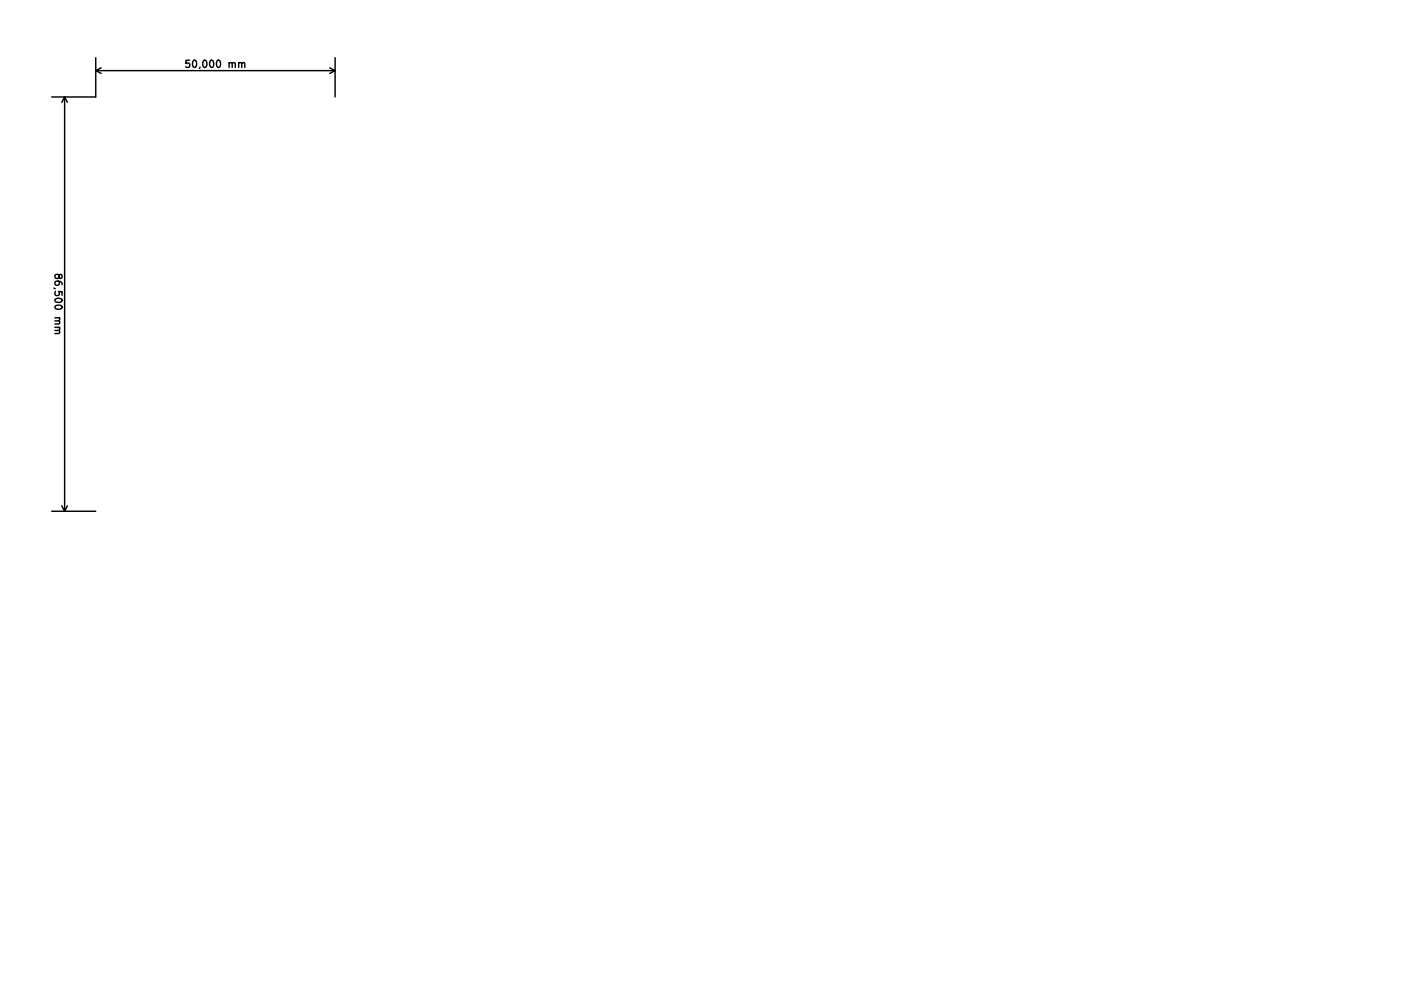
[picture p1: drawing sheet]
<svg xmlns="http://www.w3.org/2000/svg" width="297mm" height="210mm" viewBox="0 0 297 210" stroke-linecap="round" stroke-linejoin="round" font-family="sans-serif">
<defs><g id="words">
<g font-size="2.1">
<text x="39.7" y="14.1">50,000 mm</text>
<text x="11.4" y="58.2" transform="rotate(90 11.4 58.2)">86,500 mm</text>
</g>
</g></defs>
<g fill="none" stroke="#000" stroke-width=".3">
<path d="M20 12v8.2h-9.2M20 14.7h50M20 14.7l1.1 .6M21.1 14.2l-1.1 .5M39.6 12.6h-.7l-.1 .7 .2-.2 .5 .1 .1 .2v.5l-.2 .2-.6-.2M50.5 13.3l.2-.2h.4v1M68.9 14.2l1.1 .5M70 12v8.2M70 14.7l-1.1 .6M13.5 20.2v86.5M13.5 20.2l-.6 1.2M13.5 20.2l.6 1.2"/>
<path d="M12.3 57.6l.3-.3 .2 .1 .2 .2-.1 .4-.2 .1h-.2l-.2-.7-.3-.1-.4 .1-.1 .2v.3l.3 .2h.2l.3-.2M12.3 69l.2 .2-.1 .4h-.9M10.8 106.7h9.2M12.9 105.6l.6 1.1M14.1 105.6l-.6 1.1"/>
</g>
<use href="#words"/>
</svg>
